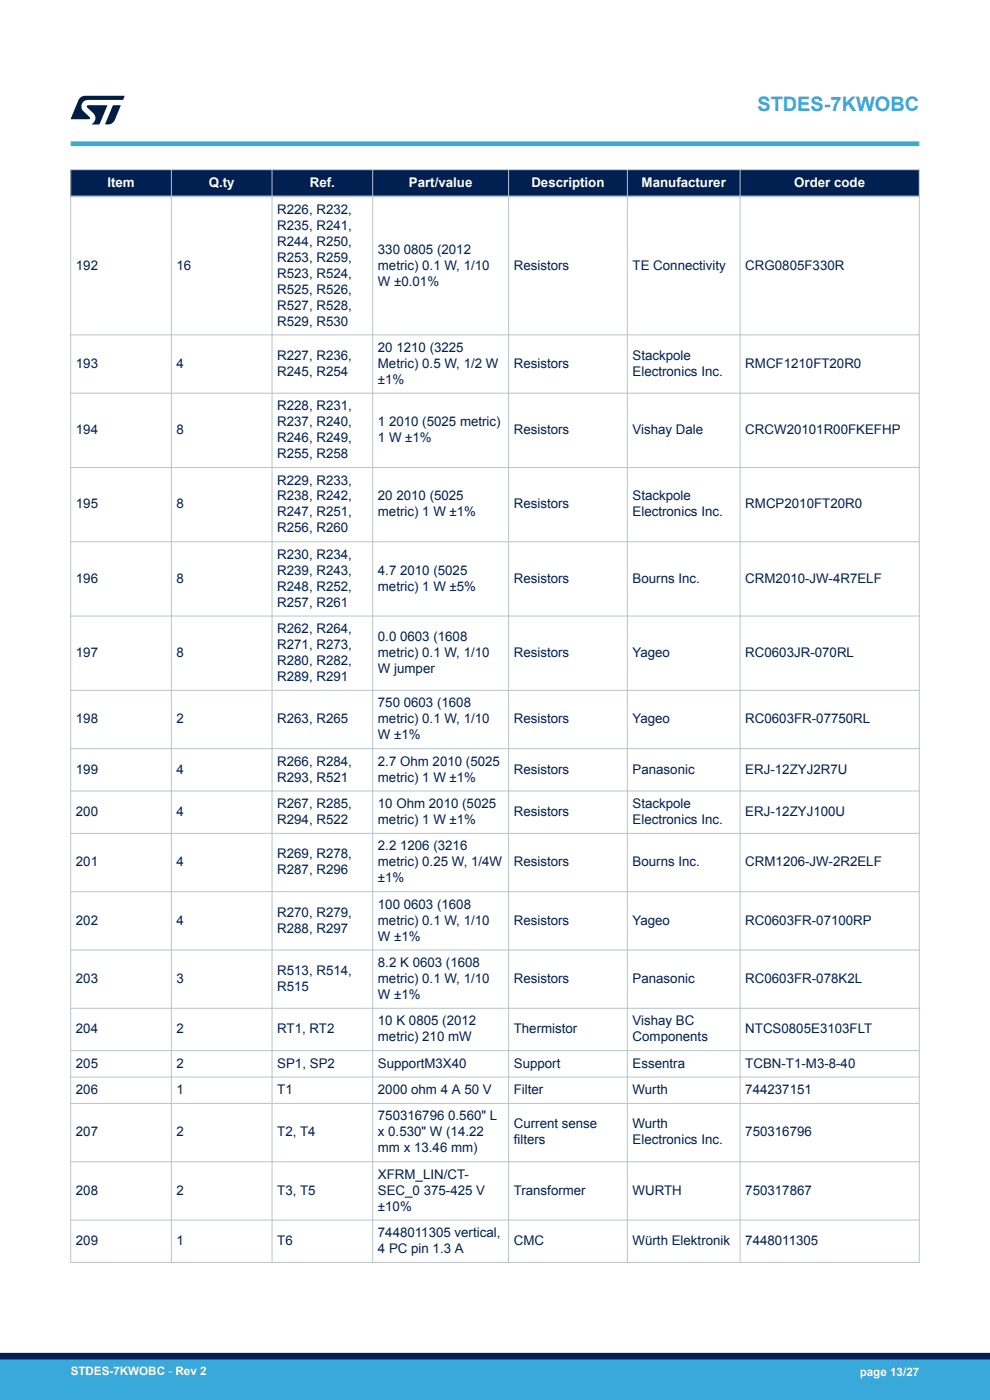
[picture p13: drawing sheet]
<svg xmlns="http://www.w3.org/2000/svg" width="210mm" height="297mm" viewBox="0 0 210 297" stroke-linecap="round" stroke-linejoin="round" font-family="sans-serif">
<defs><g id="words">
<text font-size="4.2" fill="#39a9dc" x="160.7" y="23.5">STDES-7KWOBC</text>
<g font-size="2.8" fill="#fff">
<text x="22.8" y="39.6">Item</text>
<text x="44.3" y="39.6">Q.ty</text>
<text x="65.7" y="39.6">Ref.</text>
<text x="86.7" y="39.6">Part/value</text>
<text x="112.7" y="39.6">Description</text>
<text x="136.1" y="39.6">Manufacturer</text>
<text x="168.5" y="39.6">Order code</text>
</g>
<g font-size="2.8" fill="#002052">
<text x="58.8" y="45.4">R226, R232,</text>
<text x="58.8" y="48.7">R235, R241,</text>
<text x="58.8" y="52.1">R244, R250,</text>
<text x="80.2" y="53.8">330 0805 (2012</text>
<text x="16.1" y="57.2">192</text>
<text x="37.5" y="57.2">16</text>
<text x="58.8" y="55.5">R253, R259,</text>
<text x="58.8" y="58.9">R523, R524,</text>
<text x="80.2" y="57.2">metric) 0.1 W, 1/10</text>
<text x="109" y="57.2">Resistors</text>
<text x="134.2" y="57.2">TE Connectivity</text>
<text x="158.1" y="57.2">CRG0805F330R</text>
<text x="58.8" y="62.3">R525, R526,</text>
<text x="58.8" y="65.7">R527, R528,</text>
<text x="80.2" y="60.6">W ±0.01%</text>
<text x="58.8" y="69.1">R529, R530</text>
<text x="58.8" y="76.3">R227, R236,</text>
<text x="80.2" y="74.7">20 1210 (3225</text>
<text x="134.2" y="76.3">Stackpole</text>
<text x="16.1" y="78">193</text>
<text x="37.5" y="78">4</text>
<text x="58.8" y="79.7">R245, R254</text>
<text x="80.2" y="78">Metric) 0.5 W, 1/2 W</text>
<text x="80.2" y="81.4">±1%</text>
<text x="109" y="78">Resistors</text>
<text x="134.2" y="79.7">Electronics Inc.</text>
<text x="158.1" y="78">RMCF1210FT20R0</text>
<text x="58.8" y="87">R228, R231,</text>
<text x="16.1" y="92.1">194</text>
<text x="37.5" y="92.1">8</text>
<text x="58.8" y="90.4">R237, R240,</text>
<text x="58.8" y="93.8">R246, R249,</text>
<text x="80.2" y="90.4">1 2010 (5025 metric)</text>
<text x="80.2" y="93.8">1 W ±1%</text>
<text x="109" y="92.1">Resistors</text>
<text x="134.2" y="92.1">Vishay Dale</text>
<text x="158.1" y="92.1">CRCW20101R00FKEFHP</text>
<text x="58.8" y="97.2">R255, R258</text>
<text x="16.1" y="107.9">195</text>
<text x="37.5" y="107.9">8</text>
<text x="58.8" y="102.8">R229, R233,</text>
<text x="58.8" y="106.2">R238, R242,</text>
<text x="80.2" y="106.2">20 2010 (5025</text>
<text x="109" y="107.9">Resistors</text>
<text x="134.2" y="106.2">Stackpole</text>
<text x="158.1" y="107.9">RMCP2010FT20R0</text>
<text x="58.8" y="109.6">R247, R251,</text>
<text x="58.8" y="112.9">R256, R260</text>
<text x="80.2" y="109.6">metric) 1 W ±1%</text>
<text x="134.2" y="109.6">Electronics Inc.</text>
<text x="58.8" y="118.5">R230, R234,</text>
<text x="16.1" y="123.6">196</text>
<text x="37.5" y="123.6">8</text>
<text x="58.8" y="121.9">R239, R243,</text>
<text x="58.8" y="125.3">R248, R252,</text>
<text x="80.2" y="121.9">4.7 2010 (5025</text>
<text x="80.2" y="125.3">metric) 1 W ±5%</text>
<text x="109" y="123.6">Resistors</text>
<text x="134.2" y="123.6">Bourns Inc.</text>
<text x="158.1" y="123.6">CRM2010-JW-4R7ELF</text>
<text x="58.8" y="128.7">R257, R261</text>
<text x="58.8" y="134.3">R262, R264,</text>
<text x="58.8" y="137.7">R271, R273,</text>
<text x="80.2" y="136">0.0 0603 (1608</text>
<text x="16.1" y="139.4">197</text>
<text x="37.5" y="139.4">8</text>
<text x="58.8" y="141.1">R280, R282,</text>
<text x="80.2" y="139.4">metric) 0.1 W, 1/10</text>
<text x="80.2" y="142.8">W jumper</text>
<text x="109" y="139.4">Resistors</text>
<text x="134.2" y="139.4">Yageo</text>
<text x="158.1" y="139.4">RC0603JR-070RL</text>
<text x="58.8" y="144.5">R289, R291</text>
<text x="16.1" y="153.4">198</text>
<text x="37.5" y="153.4">2</text>
<text x="58.8" y="153.4">R263, R265</text>
<text x="80.2" y="150.1">750 0603 (1608</text>
<text x="80.2" y="153.4">metric) 0.1 W, 1/10</text>
<text x="109" y="153.4">Resistors</text>
<text x="134.2" y="153.4">Yageo</text>
<text x="158.1" y="153.4">RC0603FR-07750RL</text>
<text x="80.2" y="156.8">W ±1%</text>
<text x="16.1" y="164.1">199</text>
<text x="37.5" y="164.1">4</text>
<text x="58.8" y="162.4">R266, R284,</text>
<text x="58.8" y="165.8">R293, R521</text>
<text x="80.2" y="162.4">2.7 Ohm 2010 (5025</text>
<text x="80.2" y="165.8">metric) 1 W ±1%</text>
<text x="109" y="164.1">Resistors</text>
<text x="134.2" y="164.1">Panasonic</text>
<text x="158.1" y="164.1">ERJ-12ZYJ2R7U</text>
<text x="16.1" y="173.1">200</text>
<text x="37.5" y="173.1">4</text>
<text x="58.8" y="171.4">R267, R285,</text>
<text x="80.2" y="171.4">10 Ohm 2010 (5025</text>
<text x="109" y="173.1">Resistors</text>
<text x="134.2" y="171.4">Stackpole</text>
<text x="158.1" y="173.1">ERJ-12ZYJ100U</text>
<text x="58.8" y="174.8">R294, R522</text>
<text x="80.2" y="174.8">metric) 1 W ±1%</text>
<text x="134.2" y="174.8">Electronics Inc.</text>
<text x="16.1" y="183.8">201</text>
<text x="37.5" y="183.8">4</text>
<text x="58.8" y="182.1">R269, R278,</text>
<text x="58.8" y="185.5">R287, R296</text>
<text x="80.2" y="180.4">2.2 1206 (3216</text>
<text x="80.2" y="183.8">metric) 0.25 W, 1/4W</text>
<text x="109" y="183.8">Resistors</text>
<text x="134.2" y="183.8">Bourns Inc.</text>
<text x="158.1" y="183.8">CRM1206-JW-2R2ELF</text>
<text x="80.2" y="187.2">±1%</text>
<text x="16.1" y="196.2">202</text>
<text x="37.5" y="196.2">4</text>
<text x="58.8" y="194.5">R270, R279,</text>
<text x="58.8" y="197.9">R288, R297</text>
<text x="80.2" y="192.8">100 0603 (1608</text>
<text x="80.2" y="196.2">metric) 0.1 W, 1/10</text>
<text x="109" y="196.2">Resistors</text>
<text x="134.2" y="196.2">Yageo</text>
<text x="158.1" y="196.2">RC0603FR-07100RP</text>
<text x="80.2" y="199.5">W ±1%</text>
<text x="16.1" y="208.5">203</text>
<text x="37.5" y="208.5">3</text>
<text x="58.8" y="206.8">R513, R514,</text>
<text x="80.2" y="205.1">8.2 K 0603 (1608</text>
<text x="80.2" y="208.5">metric) 0.1 W, 1/10</text>
<text x="109" y="208.5">Resistors</text>
<text x="134.2" y="208.5">Panasonic</text>
<text x="158.1" y="208.5">RC0603FR-078K2L</text>
<text x="58.8" y="210.2">R515</text>
<text x="80.2" y="211.9">W ±1%</text>
<text x="16.1" y="219.2">204</text>
<text x="37.5" y="219.2">2</text>
<text x="58.8" y="219.2">RT1, RT2</text>
<text x="80.2" y="217.5">10 K 0805 (2012</text>
<text x="80.2" y="220.9">metric) 210 mW</text>
<text x="109" y="219.2">Thermistor</text>
<text x="134.2" y="217.5">Vishay BC</text>
<text x="134.2" y="220.9">Components</text>
<text x="158.1" y="219.2">NTCS0805E3103FLT</text>
<text x="16.1" y="226.5">205</text>
<text x="37.5" y="226.5">2</text>
<text x="58.8" y="226.5">SP1, SP2</text>
<text x="80.2" y="226.5">SupportM3X40</text>
<text x="109" y="226.5">Support</text>
<text x="134.2" y="226.5">Essentra</text>
<text x="158.1" y="226.5">TCBN-T1-M3-8-40</text>
<text x="16.1" y="232.1">206</text>
<text x="37.5" y="232.1">1</text>
<text x="58.8" y="232.1">T1</text>
<text x="80.2" y="232.1">2000 ohm 4 A 50 V</text>
<text x="109" y="232.1">Filter</text>
<text x="134.2" y="232.1">Wurth</text>
<text x="158.1" y="232.1">744237151</text>
<text x="80.2" y="237.7">750316796 0.560&quot; L</text>
<text x="109" y="239.4">Current sense</text>
<text x="134.2" y="239.4">Wurth</text>
<text x="16.1" y="241.1">207</text>
<text x="37.5" y="241.1">2</text>
<text x="58.8" y="241.1">T2, T4</text>
<text x="80.2" y="241.1">x 0.530&quot; W (14.22</text>
<text x="80.2" y="244.5">mm x 13.46 mm)</text>
<text x="109" y="242.8">filters</text>
<text x="134.2" y="242.8">Electronics Inc.</text>
<text x="158.1" y="241.1">750316796</text>
<text x="80.2" y="250.1">XFRM_LIN/CT-</text>
<text x="16.1" y="253.5">208</text>
<text x="37.5" y="253.5">2</text>
<text x="58.8" y="253.5">T3, T5</text>
<text x="80.2" y="253.5">SEC_0 375-425 V</text>
<text x="80.2" y="256.8">±10%</text>
<text x="109" y="253.5">Transformer</text>
<text x="134.2" y="253.5">WURTH</text>
<text x="158.1" y="253.5">750317867</text>
<text x="80.2" y="262.4">7448011305 vertical,</text>
<text x="16.1" y="264.1">209</text>
<text x="37.5" y="264.1">1</text>
<text x="58.8" y="264.1">T6</text>
<text x="80.2" y="265.8">4 PC pin 1.3 A</text>
<text x="109" y="264.1">CMC</text>
<text x="134.2" y="264.1">Würth Elektronik</text>
<text x="158.1" y="264.1">7448011305</text>
</g>
<g font-size="2.5" fill="#fff">
<text x="15" y="291.6">STDES-7KWOBC - Rev 2</text>
<text x="182.4" y="291.9">page 13/27</text>
</g>
</g></defs>
<g fill="#002052">
<path d="M15 36h180v5.7h-180z" fill-rule="evenodd"/>
<path d="M15 36h180v5.7h-180z" fill-rule="evenodd"/>
</g>
<g fill="none" stroke="#b9c4ca" stroke-width=".21">
<path d="M14.9 36h180.2M15 35.9v232M36.4 35.9v232M57.7 35.9v232M79.1 35.9v232M107.9 35.9v232M133.1 35.9v232M157 35.9v232M195 35.9v232M14.9 71h180.2M14.9 83.4h180.2M14.9 99.2h180.2"/>
<path d="M14.9 114.9h180.2M14.9 130.7h180.2M14.9 146.4h180.2M14.9 158.8h180.2M14.9 167.8h180.2M14.9 176.8h180.2M14.9 189.2h180.2M14.9 201.5h180.2M14.9 213.9h180.2M14.9 222.9h180.2M14.9 228.5h180.2M14.9 234.1h180.2"/>
<path d="M14.9 246.5h180.2M14.9 258.8h180.2M14.9 267.8h180.2"/>
</g>
<path d="M14.9 41.7h180.2" fill="none" stroke="#b9c4ca" stroke-width=".35"/>
<path d="M15 30.5h180" fill="none" stroke="#39a9dc" stroke-width="1"/>
<g fill="#001e41">
<path d="M17.1 20.7l.9-.4 8.4 .1-.3 .8h-7.4a1.4 1.4 0 0 0-1.3 .8 1.4 1.4 0 0 0 .2 1.5l1.4 1.3v.4l-4 .1 1.6-4.1z"/>
<path d="M24 22.4h1.6l-1.3 3.1a1.54 1.54 0 0 1-1.4 .9l-.6-.1z"/>
<path d="M18.5 22.4h4.2l-1.6 4h-1.7a1.48 1.48 0 0 0 .4-2.4l-1.3-1.2z"/>
</g>
<g fill="#39a9dc">
<path d="M0 288.4h210v8.6h-210z" fill-rule="evenodd"/>
<path d="M-.1 288.4h210.2v4.4h-210.2z" fill-rule="evenodd"/>
</g>
<path d="M0 287.7h210" fill="none" stroke="#002052" stroke-width="1.4"/>
<use href="#words"/>
</svg>
